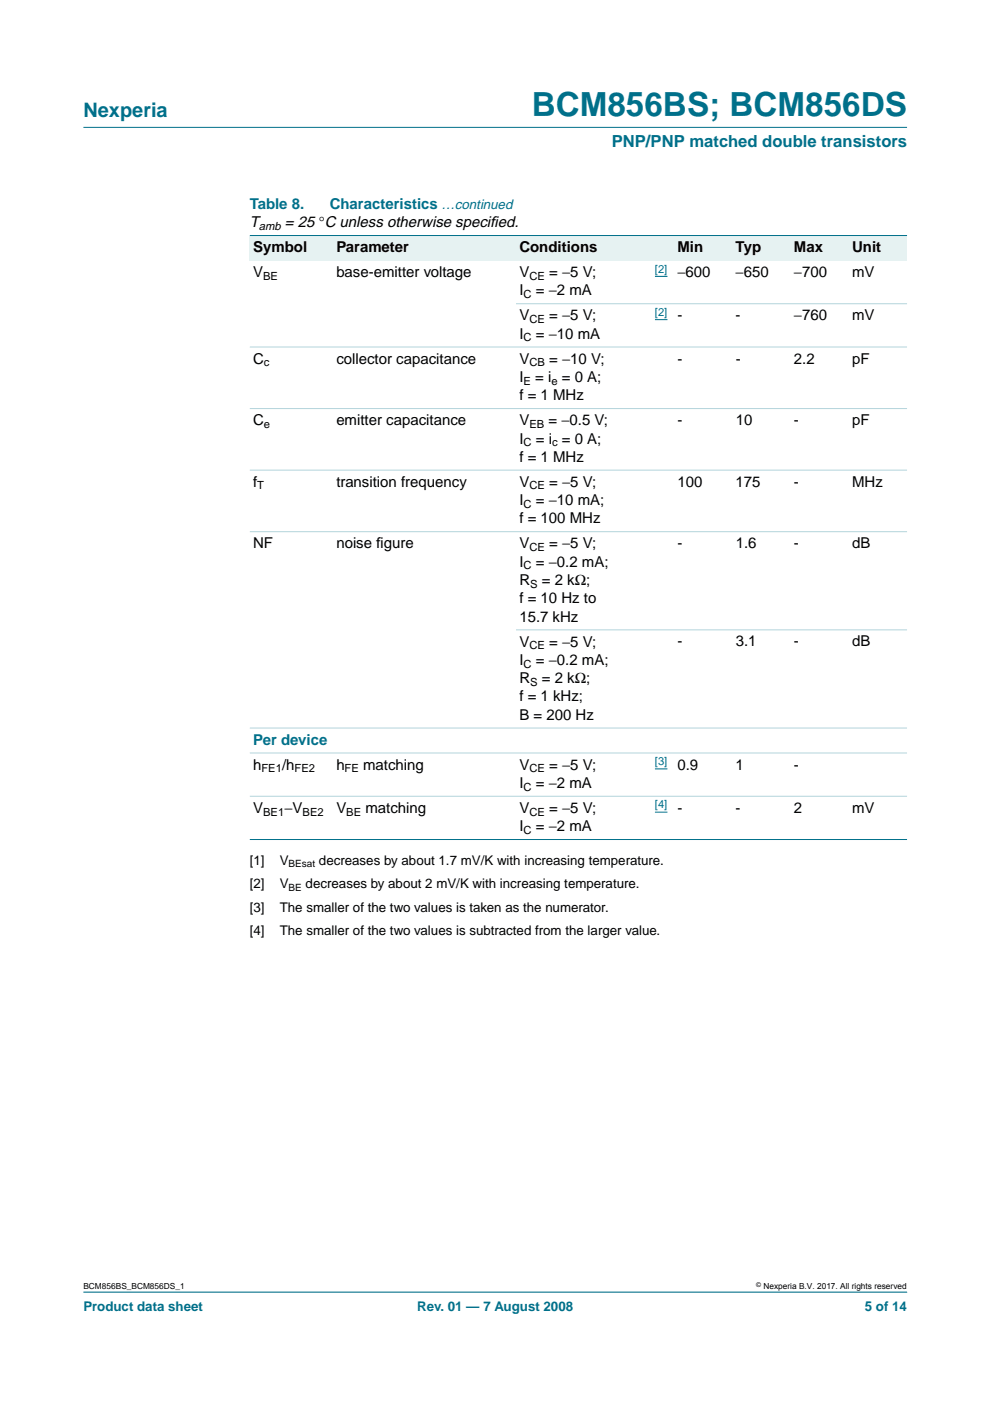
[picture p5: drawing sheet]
<svg xmlns="http://www.w3.org/2000/svg" width="210mm" height="297mm" viewBox="0 0 210 297" stroke-linecap="round" stroke-linejoin="round" font-family="sans-serif">
<defs><g id="words">
<text font-size="7.1" fill="#00708a" x="112.7" y="24.7">BCM856BS; BCM856DS</text>
<text font-size="4.2" fill="#00708a" x="17.7" y="24.9">Nexperia</text>
<text font-size="3.5" fill="#00708a" x="129.7" y="31.1">PNP/PNP matched double transistors</text>
<g font-size="3.2" fill="#00708a">
<text x="53" y="44.3">Table 8.</text>
<text x="69.9" y="44.3">Characteristics …continued</text>
<text x="53.7" y="157.9">Per device</text>
</g>
<g font-size="3.2">
<text x="53" y="48.2">T</text>
<text x="53.7" y="53.5">Symbol</text>
<text x="60.4" y="48.2">= 25 °C unless otherwise specif</text>
<text x="71.3" y="53.5">Parameter</text>
<text x="103.9" y="48.2">ied.</text>
<text x="110.1" y="53.5">Conditions</text>
<text x="143.6" y="53.5">Min</text>
<text x="156" y="53.5">Typ</text>
<text x="168.3" y="53.5">Max</text>
<text x="180.7" y="53.5">Unit</text>
<text x="53.7" y="58.8">V</text>
<text x="71.3" y="58.8">base-emitter voltage</text>
<text x="110.1" y="58.8">V</text>
<text x="116.4" y="58.8">= −5 V;</text>
<text x="143.6" y="58.8">−600</text>
<text x="156" y="58.8">−650</text>
<text x="168.3" y="58.8">−700</text>
<text x="180.7" y="58.8">mV</text>
<text x="110.1" y="62.6">I</text>
<text x="113.6" y="62.6">= −2 mA</text>
<text x="110.1" y="71.8">I</text>
<text x="110.1" y="67.9">V</text>
<text x="113.6" y="71.8">= −10 mA</text>
<text x="116.4" y="67.9">= −5 V;</text>
<text x="143.6" y="67.9">-</text>
<text x="156" y="67.9">-</text>
<text x="168.3" y="67.9">−760</text>
<text x="180.7" y="67.9">mV</text>
<text x="53.7" y="77.1">C</text>
<text x="71.3" y="77.1">collector capacitance</text>
<text x="110.1" y="77.1">V</text>
<text x="116.4" y="77.1">= −10 V;</text>
<text x="143.6" y="77.1">-</text>
<text x="156" y="77.1">-</text>
<text x="168.3" y="77.1">2.2</text>
<text x="180.7" y="77.1">pF</text>
<text x="110.1" y="81">I</text>
<text x="113.5" y="81">= i = 0 A;</text>
<text x="110.1" y="84.9">f = 1 MHz</text>
<text x="53.7" y="90.1">C</text>
<text x="71.3" y="90.2">emitter capacitance</text>
<text x="110.1" y="94">I</text>
<text x="110.1" y="90.2">V</text>
<text x="113.6" y="94">= i = 0 A;</text>
<text x="116.3" y="90.2">= −0.5 V;</text>
<text x="143.6" y="90.2">-</text>
<text x="156" y="90.2">10</text>
<text x="168.3" y="90.2">-</text>
<text x="180.7" y="90.2">pF</text>
<text x="110.1" y="97.9">f = 1 MHz</text>
<text x="53.7" y="103.2">f</text>
<text x="71.3" y="103.2">transition frequency</text>
<text x="110.1" y="107.1">I</text>
<text x="110.1" y="103.2">V</text>
<text x="113.6" y="107.1">= −10 mA;</text>
<text x="116.4" y="103.2">= −5 V;</text>
<text x="143.6" y="103.2">100</text>
<text x="156" y="103.2">175</text>
<text x="168.3" y="103.2">-</text>
<text x="180.7" y="103.2">MHz</text>
<text x="110.1" y="111">f = 100 MHz</text>
<text x="53.7" y="116.3">NF</text>
<text x="71.3" y="116.3">noise f</text>
<text x="79.8" y="116.3">igure</text>
<text x="110.1" y="116.3">V</text>
<text x="116.4" y="116.3">= −5 V;</text>
<text x="143.6" y="116.3">-</text>
<text x="156" y="116.3">1.6</text>
<text x="168.3" y="116.3">-</text>
<text x="180.7" y="116.3">dB</text>
<text x="110.1" y="120.1">I</text>
<text x="110.1" y="124">R</text>
<text x="113.6" y="120.1">= −0.2 mA;</text>
<text x="114.9" y="124">= 2 kΩ;</text>
<text x="110.1" y="127.9">f = 10 Hz to</text>
<text x="110.1" y="131.8">15.7 kHz</text>
<text x="110.1" y="137.1">V</text>
<text x="116.4" y="137.1">= −5 V;</text>
<text x="143.6" y="137.1">-</text>
<text x="156" y="137.1">3.1</text>
<text x="168.3" y="137.1">-</text>
<text x="180.7" y="137.1">dB</text>
<text x="110.1" y="141">I</text>
<text x="113.6" y="141">= −0.2 mA;</text>
<text x="110.1" y="144.8">R</text>
<text x="110.1" y="148.7">f = 1 kHz;</text>
<text x="114.9" y="144.8">= 2 kΩ;</text>
<text x="110.1" y="152.6">B = 200 Hz</text>
<text x="53.7" y="163.2">h</text>
<text x="59.8" y="163.2">/h</text>
<text x="71.3" y="163.2">h</text>
<text x="77" y="163.2">matching</text>
<text x="110.1" y="167.1">I</text>
<text x="110.1" y="163.2">V</text>
<text x="113.6" y="167.1">= −2 mA</text>
<text x="116.4" y="163.2">= −5 V;</text>
<text x="143.6" y="163.2">0.9</text>
<text x="156" y="163.2">1</text>
<text x="168.3" y="163.2">-</text>
<text x="53.7" y="172.3">V</text>
<text x="60.3" y="172.3">−V</text>
<text x="71.3" y="172.3">V</text>
<text x="77.5" y="172.3">matching</text>
<text x="110.1" y="172.3">V</text>
<text x="116.4" y="172.3">= −5 V;</text>
<text x="143.6" y="172.3">-</text>
<text x="156" y="172.3">-</text>
<text x="168.3" y="172.3">2</text>
<text x="180.7" y="172.3">mV</text>
<text x="110.1" y="176.2">I</text>
<text x="113.6" y="176.2">= −2 mA</text>
</g>
<g font-size="2.8">
<text x="53" y="183.4">[1]</text>
<text x="59.3" y="183.4">V</text>
<text x="67.6" y="183.4">decreases by about 1.7 mV/K with increasing temperature.</text>
<text x="53" y="188.3">[2]</text>
<text x="59.3" y="188.3">V</text>
<text x="64.8" y="188.3">decreases by about 2 mV/K with increasing temperature.</text>
<text x="53" y="193.3">[3]</text>
<text x="59.3" y="193.3">The smaller of the two values is taken as the numerator.</text>
<text x="53" y="198.2">[4]</text>
<text x="59.3" y="198.2">The smaller of the two values is subtracted from the larger value.</text>
</g>
<g font-size="2.8" fill="#00708a">
<text x="17.7" y="278">Product data sheet</text>
<text x="88.5" y="278">Rev. 01 — 7 August 2008</text>
<text x="183.4" y="278">5 of 14</text>
</g>
<g font-size="2.4">
<text x="54.9" y="48.7">amb</text>
<text x="55.8" y="59.3">BE</text>
<text x="112.2" y="59.3">CE</text>
<text x="111" y="63.2">C</text>
<text x="112.2" y="68.5">CE</text>
<text x="56" y="77.7">c</text>
<text x="111" y="72.4">C</text>
<text x="112.2" y="77.7">CB</text>
<text x="111" y="81.6">E</text>
<text x="116.9" y="81.6">e</text>
<text x="56" y="90.7">e</text>
<text x="111" y="94.6">C</text>
<text x="112.2" y="90.7">EB</text>
<text x="117" y="94.6">c</text>
<text x="54.6" y="103.8">T</text>
<text x="111" y="107.7">C</text>
<text x="112.2" y="103.8">CE</text>
<text x="112.2" y="116.8">CE</text>
<text x="111" y="120.7">C</text>
<text x="112.4" y="124.6">S</text>
<text x="112.2" y="137.6">CE</text>
<text x="111" y="141.5">C</text>
<text x="112.4" y="145.4">S</text>
<text x="55.4" y="163.7">FE1</text>
<text x="62.5" y="163.7">FE2</text>
<text x="73.1" y="163.7">FE</text>
<text x="111" y="167.6">C</text>
<text x="112.2" y="163.7">CE</text>
<text x="55.8" y="172.9">BE1</text>
<text x="64.1" y="172.9">BE2</text>
<text x="73.4" y="172.9">BE</text>
<text x="112.2" y="172.9">CE</text>
<text x="111" y="176.8">C</text>
</g>
<g font-size="2.4" fill="#00f">
<text x="138.9" y="57.8">[2]</text>
<text x="138.9" y="67">[2]</text>
<text x="138.9" y="162.2">[3]</text>
<text x="138.9" y="171.4">[4]</text>
</g>
<g font-size="2.1">
<text x="61.2" y="183.9">BEsat</text>
<text x="61.2" y="188.9">BE</text>
</g>
<g font-size="1.8">
<text x="17.7" y="273.4">BCM856BS_BCM856DS_1</text>
<text x="161.9" y="273.4">Nexperia B.V. 2017. All rights reserved</text>
</g>
<text font-size="1.4" x="160.4" y="272.9">©</text>
</g></defs>
<path d="M192.3 273.9h-174.6" fill="none" stroke="#00708a" stroke-width=".21"/>
<path d="M17.7 27h174.6z" fill="#00708a" stroke="#00708a" stroke-width=".21"/>
<path d="M138.9 58.6h2.6M138.9 67.8h2.6M138.9 163h2.6M138.9 172.2h2.6" fill="none" stroke="#00f" stroke-width=".21"/>
<g fill="#e6f2f2">
<path d="M53 49.9h17.6v5.3h-17.6z" fill-rule="evenodd"/>
<path d="M70.6 49.9h38.8v5.3h-38.8z" fill-rule="evenodd"/>
<path d="M109.4 49.9h28.2v5.3h-28.2z" fill-rule="evenodd"/>
<path d="M137.6 49.9h5.3v5.3h-5.3z" fill-rule="evenodd"/>
<path d="M142.9 49.9h12.4v5.3h-12.4z" fill-rule="evenodd"/>
<path d="M155.3 49.9h12.3v5.3h-12.3z" fill-rule="evenodd"/>
<path d="M167.6 49.9h12.4v5.3h-12.4z" fill-rule="evenodd"/>
<path d="M180 49.9h12.3v5.3h-12.3z" fill-rule="evenodd"/>
</g>
<g fill="#00708a" stroke="#00708a" stroke-width=".21">
<path d="M53 49.9h139.3z"/>
<path d="M53 178h139.3z"/>
</g>
<g fill="#b3d4db" stroke="#b3d4db" stroke-width=".21">
<path d="M109.4 64.4h82.9z"/>
<path d="M53 73.6h139.3z"/>
<path d="M53 86.6h139.3z"/>
<path d="M53 99.7h139.3z"/>
<path d="M53 112.7h139.3z"/>
<path d="M109.4 133.5h82.9z"/>
<path d="M53 154.4h139.3z"/>
<path d="M53 159.6h139.3z"/>
<path d="M53 168.8h139.3z"/>
</g>
<use href="#words"/>
</svg>
